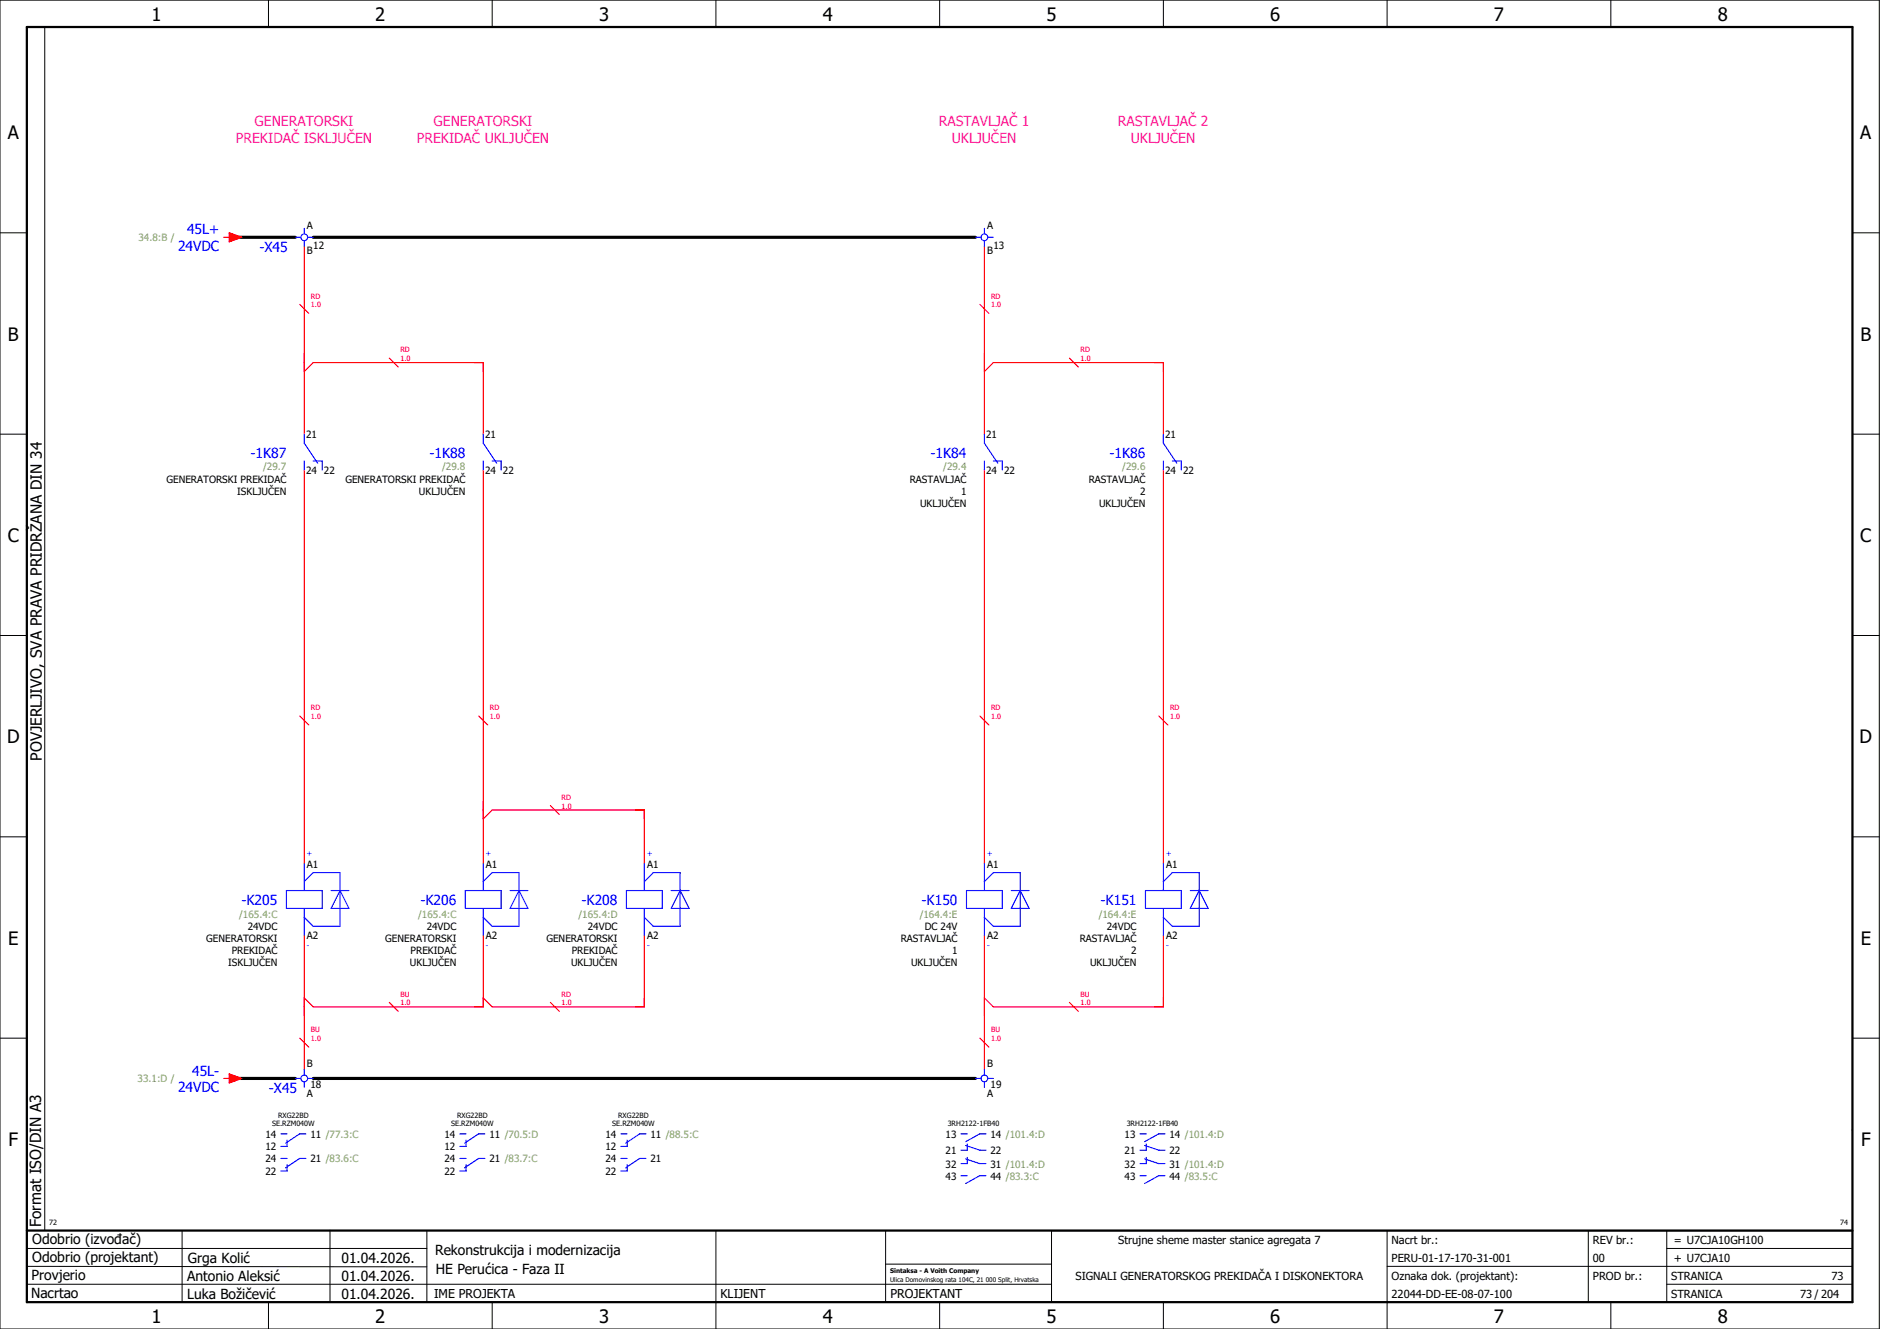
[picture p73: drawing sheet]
<svg xmlns="http://www.w3.org/2000/svg" width="420mm" height="297mm" viewBox="0 0 420 297" stroke-linecap="round" stroke-linejoin="round" font-family="sans-serif">
<defs><g id="words">
<g font-size="4.1">
<text x="33.9" y="4.7">1</text>
<text x="83.9" y="4.7">2</text>
<text x="133.9" y="4.7">3</text>
<text x="183.9" y="4.7">4</text>
<text x="233.9" y="4.7">5</text>
<text x="283.9" y="4.7">6</text>
<text x="333.9" y="4.7">7</text>
<text x="383.9" y="4.7">8</text>
<text x="1.8" y="31.2">A</text>
<text x="415.8" y="31.2">A</text>
<text x="1.8" y="76.2">B</text>
<text x="415.8" y="76.2">B</text>
<text x="1.8" y="121.2">C</text>
<text x="415.8" y="121.2">C</text>
<text x="1.6" y="166.2">D</text>
<text x="415.6" y="166.2">D</text>
<text x="1.8" y="211.2">E</text>
<text x="415.8" y="211.2">E</text>
<text x="1.9" y="256.2">F</text>
<text x="415.9" y="256.2">F</text>
<text x="33.9" y="295.7">1</text>
<text x="83.9" y="295.7">2</text>
<text x="133.9" y="295.7">3</text>
<text x="183.9" y="295.7">4</text>
<text x="233.9" y="295.7">5</text>
<text x="283.9" y="295.7">6</text>
<text x="333.9" y="295.7">7</text>
<text x="383.9" y="295.7">8</text>
</g>
<g font-size="3.4">
<text x="9.4" y="170" transform="rotate(-90 9.4 170)">POVJERLJIVO, SVA PRAVA PRIDRŽANA DIN 34</text>
<text x="9.2" y="274.3" transform="rotate(-90 9.2 274.3)">Format ISO/DIN A3</text>
</g>
<g font-size="3.1" fill="#f0f">
<text x="56.9" y="28.1">GENERATORSKI</text>
<text x="96.9" y="28.1">GENERATORSKI</text>
<text x="209.8" y="28.1">RASTAVLJAČ 1</text>
<text x="249.8" y="28.1">RASTAVLJAČ 2</text>
<text x="52.7" y="31.9">PREKIDAČ ISKLJUČEN</text>
<text x="93.1" y="31.9">PREKIDAČ UKLJUČEN</text>
<text x="212.7" y="31.9">UKLJUČEN</text>
<text x="252.7" y="31.9">UKLJUČEN</text>
</g>
<g font-size="3.1" fill="#00f">
<text x="41.8" y="52.4">45L+</text>
<text x="39.8" y="56.1">24VDC</text>
<text x="58" y="56.3">-X45</text>
<text x="56" y="102.3">-1K87</text>
<text x="96" y="102.3">-1K88</text>
<text x="208" y="102.3">-1K84</text>
<text x="248" y="102.3">-1K86</text>
<text x="54" y="202.3">-K205</text>
<text x="94" y="202.3">-K206</text>
<text x="130" y="202.3">-K208</text>
<text x="206" y="202.3">-K150</text>
<text x="246" y="202.3">-K151</text>
<text x="39.8" y="244.1">24VDC</text>
<text x="42.9" y="240.4">45L-</text>
<text x="60.1" y="244.3">-X45</text>
</g>
<g font-size="3.1">
<text x="7.2" y="278.1">Odobrio (izvođač)</text>
<text x="97.2" y="280.5">Rekonstrukcija i modernizacija</text>
<text x="7.1" y="286.1">Provjerio</text>
<text x="7.2" y="282.1">Odobrio (projektant)</text>
<text x="41.8" y="286.2">Antonio Aleksić</text>
<text x="42" y="282.3">Grga Kolić</text>
<text x="76.3" y="282.3">01.04.2026.</text>
<text x="76.3" y="286.3">01.04.2026.</text>
<text x="97.4" y="284.8">HE Perućica - Faza II</text>
<text x="6.9" y="290">Nacrtao</text>
<text x="41.8" y="290.3">Luka Božičević</text>
<text x="76.3" y="290.3">01.04.2026.</text>
</g>
<g font-size="2.7">
<text x="97" y="290.1">IME PROJEKTA</text>
<text x="161" y="290.1">KLIJENT</text>
<text x="199" y="290.1">PROJEKTANT</text>
</g>
<g font-size="2.5">
<text x="249.9" y="278">Strujne sheme master stanice agregata 7</text>
<text x="311" y="278">Nacrt br.:</text>
<text x="356" y="278">REV br.:</text>
<text x="374.1" y="278">= U7CJA10GH100</text>
<text x="240.4" y="286">SIGNALI GENERATORSKOG PREKIDAČA I DISKONEKTORA</text>
<text x="311" y="286">Oznaka dok. (projektant):</text>
<text x="311" y="282">PERU-01-17-170-31-001</text>
<text x="356" y="286">PROD br.:</text>
<text x="356" y="282">00</text>
<text x="373.5" y="286">STRANICA</text>
<text x="374.1" y="282.1">+ U7CJA10</text>
<text x="409.3" y="286">73</text>
<text x="311" y="290">22044-DD-EE-08-07-100</text>
<text x="373.5" y="290">STRANICA</text>
<text x="402.3" y="290">73 / 204</text>
</g>
<g font-size="2.2" fill="#7ca552">
<text x="31" y="53.9">34.8:B /</text>
<text x="58.8" y="105.2">/29.7</text>
<text x="98.8" y="105.2">/29.8</text>
<text x="210.8" y="105.2">/29.4</text>
<text x="250.8" y="105.2">/29.6</text>
<text x="53.5" y="205.2">/165.4:C</text>
<text x="93.5" y="205.2">/165.4:C</text>
<text x="129.3" y="205.2">/165.4:D</text>
<text x="205.5" y="205.2">/164.4:E</text>
<text x="245.5" y="205.2">/164.4:E</text>
<text x="30.8" y="241.9">33.1:D /</text>
</g>
<g font-size="2.2">
<text x="68.6" y="51.2">A</text>
<text x="220.6" y="51.2">A</text>
<text x="68.6" y="56.7">B</text>
<text x="70" y="55.7">12</text>
<text x="220.6" y="56.7">B</text>
<text x="222" y="55.7">13</text>
<text x="68.4" y="98">21</text>
<text x="108.4" y="98">21</text>
<text x="220.4" y="98">21</text>
<text x="260.4" y="98">21</text>
<text x="37.2" y="107.9">GENERATORSKI PREKIDAČ</text>
<text x="68.4" y="105.9">24</text>
<text x="72.4" y="105.9">22</text>
<text x="77.2" y="107.9">GENERATORSKI PREKIDAČ</text>
<text x="108.4" y="105.9">24</text>
<text x="112.4" y="105.9">22</text>
<text x="203.3" y="107.9">RASTAVLJAČ</text>
<text x="220.4" y="105.9">24</text>
<text x="224.4" y="105.9">22</text>
<text x="243.3" y="107.9">RASTAVLJAČ</text>
<text x="260.4" y="105.9">24</text>
<text x="264.4" y="105.9">22</text>
<text x="53" y="110.6">ISKLJUČEN</text>
<text x="93.6" y="110.6">UKLJUČEN</text>
<text x="205.6" y="113.3">UKLJUČEN</text>
<text x="214.8" y="110.6">1</text>
<text x="245.6" y="113.3">UKLJUČEN</text>
<text x="254.8" y="110.6">2</text>
<text x="68.6" y="194">A1</text>
<text x="108.6" y="194">A1</text>
<text x="144.6" y="194">A1</text>
<text x="220.6" y="194">A1</text>
<text x="260.6" y="194">A1</text>
<text x="55.4" y="207.9">24VDC</text>
<text x="68.6" y="209.9">A2</text>
<text x="95.4" y="207.9">24VDC</text>
<text x="108.6" y="209.9">A2</text>
<text x="131.4" y="207.9">24VDC</text>
<text x="144.6" y="209.9">A2</text>
<text x="206.7" y="207.9">DC 24V</text>
<text x="220.6" y="209.9">A2</text>
<text x="247.4" y="207.9">24VDC</text>
<text x="260.6" y="209.9">A2</text>
<text x="46.1" y="210.6">GENERATORSKI</text>
<text x="51" y="216">ISKLJUČEN</text>
<text x="51.8" y="213.3">PREKIDAČ</text>
<text x="86.1" y="210.6">GENERATORSKI</text>
<text x="91.6" y="216">UKLJUČEN</text>
<text x="91.8" y="213.3">PREKIDAČ</text>
<text x="122.1" y="210.6">GENERATORSKI</text>
<text x="127.6" y="216">UKLJUČEN</text>
<text x="127.8" y="213.3">PREKIDAČ</text>
<text x="201.3" y="210.6">RASTAVLJAČ</text>
<text x="203.6" y="216">UKLJUČEN</text>
<text x="212.8" y="213.3">1</text>
<text x="241.3" y="210.6">RASTAVLJAČ</text>
<text x="243.6" y="216">UKLJUČEN</text>
<text x="252.8" y="213.3">2</text>
<text x="68.6" y="238.6">B</text>
<text x="220.6" y="238.6">B</text>
<text x="68.6" y="245.3">A</text>
<text x="69.4" y="243.3">18</text>
<text x="220.6" y="245.3">A</text>
<text x="221.4" y="243.3">19</text>
<text x="59.3" y="257.1">12</text>
<text x="59.3" y="254.3">14</text>
<text x="69.4" y="254.3">11 /77.3:C</text>
<text x="99.3" y="257.1">12</text>
<text x="99.3" y="254.3">14</text>
<text x="109.4" y="254.3">11 /70.5:D</text>
<text x="135.3" y="257.1">12</text>
<text x="135.3" y="254.3">14</text>
<text x="145.4" y="254.3">11 /88.5:C</text>
<text x="211.3" y="254.3">13</text>
<text x="211.3" y="258">21</text>
<text x="221.4" y="254.3">14 /101.4:D</text>
<text x="221.4" y="258">22</text>
<text x="251.3" y="254.3">13</text>
<text x="251.3" y="258">21</text>
<text x="261.4" y="254.3">14 /101.4:D</text>
<text x="261.4" y="258">22</text>
<text x="59.3" y="262.6">22</text>
<text x="59.3" y="259.8">24</text>
<text x="69.4" y="259.8">21 /83.6:C</text>
<text x="99.3" y="262.6">22</text>
<text x="99.3" y="259.8">24</text>
<text x="109.4" y="259.8">21 /83.7:C</text>
<text x="135.3" y="262.6">22</text>
<text x="135.3" y="259.8">24</text>
<text x="145.4" y="259.8">21</text>
<text x="211.3" y="261">32</text>
<text x="211.3" y="263.7">43</text>
<text x="221.4" y="261">31 /101.4:D</text>
<text x="221.4" y="263.7">44 /83.3:C</text>
<text x="251.3" y="261">32</text>
<text x="251.3" y="263.7">43</text>
<text x="261.4" y="261">31 /101.4:D</text>
<text x="261.4" y="263.7">44 /83.5:C</text>
</g>
<g font-size="1.6" fill="#f00">
<text x="69.5" y="68.7">1.0</text>
<text x="69.5" y="66.8">RD</text>
<text x="221.5" y="68.7">1.0</text>
<text x="221.5" y="66.8">RD</text>
<text x="89.5" y="80.7">1.0</text>
<text x="89.5" y="78.8">RD</text>
<text x="241.5" y="80.7">1.0</text>
<text x="241.5" y="78.8">RD</text>
<text x="69.5" y="160.7">1.0</text>
<text x="69.5" y="158.8">RD</text>
<text x="109.5" y="160.7">1.0</text>
<text x="109.5" y="158.8">RD</text>
<text x="221.5" y="160.7">1.0</text>
<text x="221.5" y="158.8">RD</text>
<text x="261.5" y="160.7">1.0</text>
<text x="261.5" y="158.8">RD</text>
<text x="125.5" y="178.8">RD</text>
<text x="125.5" y="180.7">1.0</text>
<text x="89.5" y="224.7">1.0</text>
<text x="89.5" y="222.8">BU</text>
<text x="125.5" y="224.7">1.0</text>
<text x="125.5" y="222.8">RD</text>
<text x="241.5" y="224.7">1.0</text>
<text x="241.5" y="222.8">BU</text>
<text x="69.5" y="232.7">1.0</text>
<text x="69.5" y="230.8">BU</text>
<text x="221.5" y="232.7">1.0</text>
<text x="221.5" y="230.8">BU</text>
</g>
<g font-size="1.6" fill="#00f">
<text x="68.6" y="191.4">+</text>
<text x="108.6" y="191.4">+</text>
<text x="144.6" y="191.4">+</text>
<text x="220.6" y="191.4">+</text>
<text x="260.6" y="191.4">+</text>
<text x="68.6" y="212">-</text>
<text x="108.6" y="212">-</text>
<text x="144.6" y="212">-</text>
<text x="220.6" y="212">-</text>
<text x="260.6" y="212">-</text>
</g>
<g font-size="1.6">
<text x="60.8" y="251.7">SE.RZM040W</text>
<text x="62.2" y="249.8">RXG22BD</text>
<text x="100.8" y="251.7">SE.RZM040W</text>
<text x="102.2" y="249.8">RXG22BD</text>
<text x="136.8" y="251.7">SE.RZM040W</text>
<text x="138.2" y="249.8">RXG22BD</text>
<text x="211.8" y="251.7">3RH2122-1FB40</text>
<text x="251.8" y="251.7">3RH2122-1FB40</text>
<text x="11" y="273.7">72</text>
<text x="411.2" y="273.7">74</text>
</g>
<g font-size="1.4">
<text x="198.9" y="284.4">Sintaksa - A Voith Company</text>
<text x="198.9" y="286.4">Ulica Domovinskog rata 104C, 21 000 Split, Hrvatska</text>
</g>
</g></defs>
<g fill="none" stroke="#000" stroke-width=".22">
<path d="M0 0h420v297h-420zM10 6v269M60 0v6M110 0v6M160 0v6M210 0v6M260 0v6M310 0v6M360 0v6M0 52h6M414 52h6M0 97h6"/>
<path d="M414 97h6M0 142h6M414 142h6M414 176.3v87.4M0 187h6M414 187h6M0 232h6M414 232h6M6 279h89.4M40.7 275v16M73.7 274.9v16M95.4 275.1v16"/>
<path d="M160 275v22M197.9 275.1v16M310 275v22M355 275v16M372.5 279h41.5M372.5 275v16M414 275h-179v16M6 283l89.4 .1M6 287h229M60 291v6M110 291v6M197.9 282.5h37.1"/>
<path d="M210 291v6M260 291v6M310 283h104M360 291v6M372.5 287h41.5"/>
</g>
<path d="M6 6h408v285h-408zM6 275h408" fill="none" stroke="#000" stroke-width=".5"/>
<g fill="none" stroke="#f00" stroke-width=".25">
<path d="M50 53h1.3M51.3 52l2.7 1-2.7 1zM68 55v42M220 55v42M67 68l2 2M219 68l2 2M68 83l2-2h38v16M87 80l2 2M220 83l2-2h38v16M239 80l2 2M68 105v88M108 105v88"/>
<path d="M220 105v88M260 105v88M67 160l2 2M107 160l2 2M219 160l2 2M259 160l2 2M108 183l2-2h34v12M123 180l2 2M68 209v30M108 209v16h-38l-2-2M144 209v16h-34l-2-2M220 209v30"/>
<path d="M260 209v16h-38l-2-2M67 232l2 2M87 224l2 2M123 224l2 2M219 232l2 2M239 224l2 2M50 241h1.3M51.3 240l2.7 1-2.7 1z"/>
</g>
<path d="M52 53h14M70 53h148M52 241h14M70 241h148" fill="none" stroke="#000" stroke-width=".7"/>
<g fill="none" stroke="#00f" stroke-width=".25">
<path d="M66 53h1.3M68 51v1.3M68 53.8v1.2M68.8 53h1.2M218 53h1.2M220 51v1.3M220 53.8v1.2M220.7 53h1.3M68 97v2l3 4.5M108 97v2l3 4.5M220 97v2l3 4.5M260 97v2l3 4.5"/>
<path d="M68 103v2M70 103h2v2M108 103v2M110 103h2v2M220 103v2M222 103h2v2M260 103v2M262 103h2v2M64 199h8v4h-8zM68 193v6M68 197l2-2h6v12h-6l-2-2M74 199h4"/>
<path d="M76 199h.1M76 199l2 4h-4zM104 199h8v4h-8zM108 197l2-2h6v12h-6l-2-2M108 193v6M114 199h4M116 199h.1M116 199l2 4h-4zM140 199h8v4h-8zM144 197l2-2h6v12h-6l-2-2M144 193v6M150 199h4"/>
<path d="M152 199h.1M152 199l2 4h-4zM216 199h8v4h-8zM220 197l2-2h6v12h-6l-2-2M220 193v6M226 199h4M228 199h.1M228 199l2 4h-4zM256 199h8v4h-8zM260 197l2-2h6v12h-6l-2-2M260 193v6M266 199h4"/>
<path d="M268 199h.1M268 199l2 4h-4zM68 203v6M108 203v6M144 203v6M220 203v6M260 203v6M68 239v1.3M220 239v1.3M62.8 253.4h1.4M62.8 258.9h1.4M64.2 254.8v1.4h-1.4"/>
<path d="M66 241h1.3M68 241.8v1.2M68.4 253.4h-1.4l-3.2 2.1M68.4 258.9h-1.4l-3.2 2.1M68.8 241h1.2M102.8 253.4h1.4M102.8 258.9h1.4M104.2 254.8v1.4h-1.4M108.4 253.4h-1.4l-3.2 2.1M108.4 258.9h-1.4l-3.2 2.1M138.8 253.4h1.4M138.8 258.9h1.4"/>
<path d="M140.2 254.8v1.4h-1.4M144.4 253.4h-1.4l-3.2 2.1M144.4 258.9h-1.4l-3.2 2.1M214.8 253.4h1.4M215.8 256l3.2 1.1h1.4M215.8 259l3.2 1.1h1.4M216.2 255.7v1.4h-1.4M216.2 258.7v1.4h-1.4M218 241h1.2M220 241.8v1.2M220.4 253.4h-1.4l-3.2 1.8M220.7 241h1.3"/>
<path d="M254.8 253.4h1.4M255.8 256l3.2 1.1h1.4M255.8 259l3.2 1.1h1.4M256.2 255.7v1.4h-1.4M256.2 258.7v1.4h-1.4M260.4 253.4h-1.4l-3.2 1.8M64.2 260.3v1.4h-1.4M104.2 260.3v1.4h-1.4M140.2 260.3v1.4h-1.4M214.8 262.8h1.4M220.4 262.8h-1.4l-3.2 1.7M254.8 262.8h1.4"/>
<path d="M260.4 262.8h-1.4l-3.2 1.7"/>
<circle cx="68" cy="53" r=".75"/>
<circle cx="220" cy="53" r=".75"/>
<circle cx="68" cy="241" r=".75"/>
<circle cx="220" cy="241" r=".75"/>
</g>
<g fill="#f00" stroke="#f00" stroke-width=".22">
<path d="M51.3 52l2.7 1-2.7 1z"/>
<path d="M51.3 240l2.7 1-2.7 1z"/>
</g>
<use href="#words"/>
</svg>
